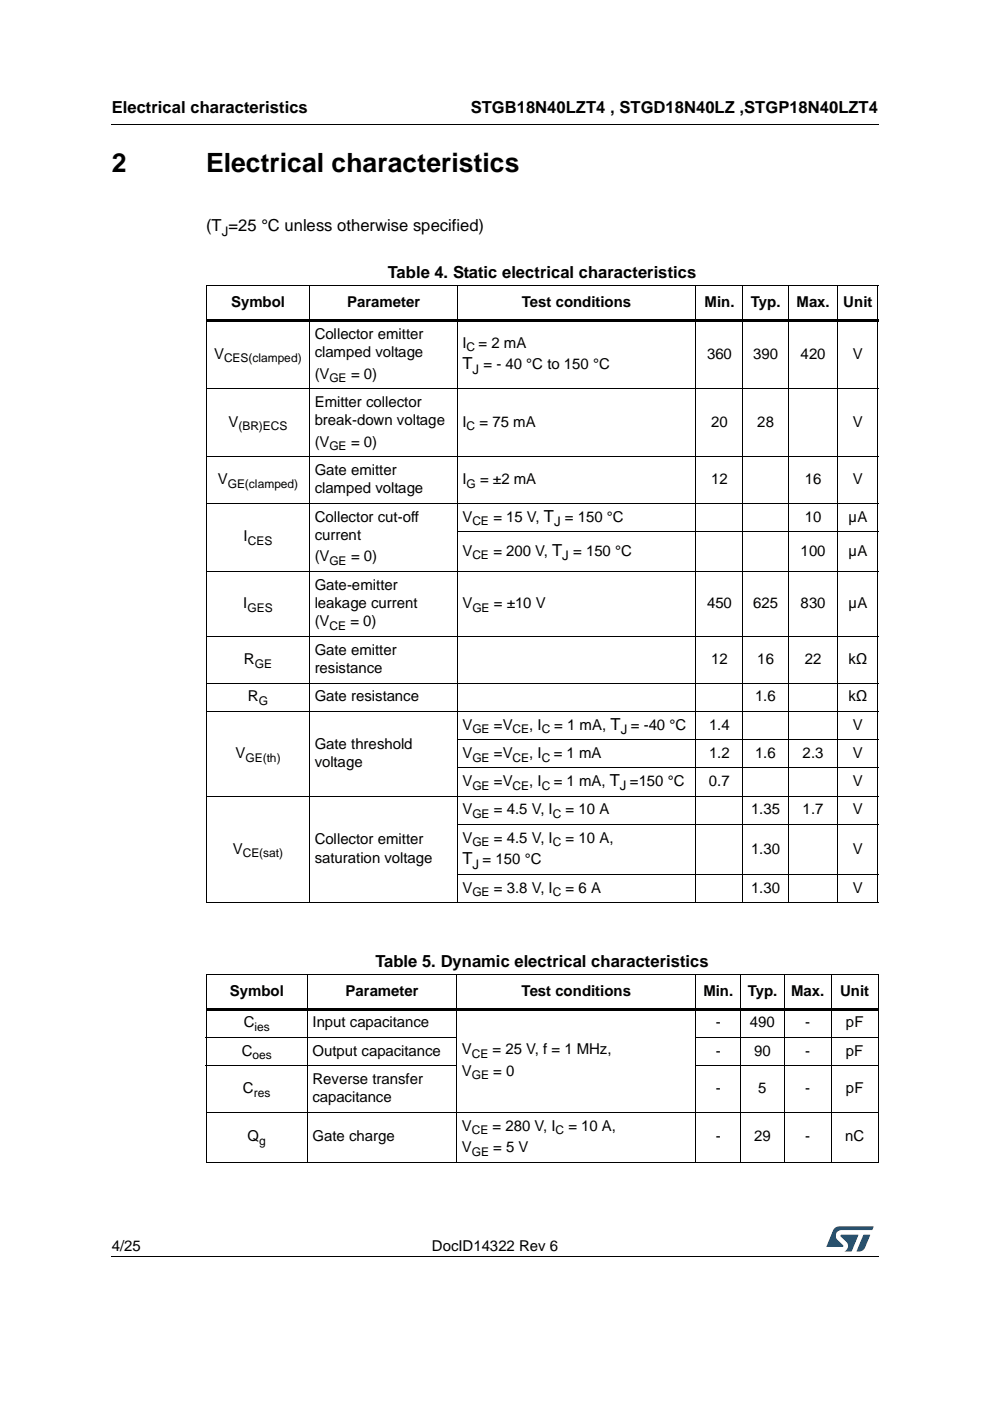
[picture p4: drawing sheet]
<svg xmlns="http://www.w3.org/2000/svg" width="210mm" height="297mm" viewBox="0 0 210 297" stroke-linecap="round" stroke-linejoin="round" font-family="sans-serif">
<defs><g id="words">
<g font-size="5.6">
<text x="23.7" y="36.4">2</text>
<text x="43.7" y="36.4">Electrical characteristics</text>
</g>
<g font-size="3.5">
<text x="23.7" y="23.9">Electrical characteristics</text>
<text x="99.8" y="23.9">STGB18N40LZT4 , STGD18N40LZ ,STGP18N40LZT4</text>
<text x="43.7" y="49.1">(T =25 °C unless otherwise specified)</text>
<text x="82.2" y="59">Table 4. Static electrical characteristics</text>
<text x="98" y="78.3">T</text>
<text x="98" y="183.3">T = 150 °C</text>
<text x="79.6" y="205">Table 5. Dynamic electrical characteristics</text>
</g>
<g font-size="3.2">
<text x="49" y="65.1">Symbol</text>
<text x="73.6" y="65.1">Parameter</text>
<text x="110.7" y="65.1">Test conditions</text>
<text x="149.4" y="65.1">Min.</text>
<text x="159.2" y="65.1">Typ.</text>
<text x="168.9" y="65.1">Max.</text>
<text x="178.8" y="65.1">Unit</text>
<text x="66.7" y="71.8">Collector emitter</text>
<text x="45.4" y="76">V</text>
<text x="66.7" y="75.6">clamped voltage</text>
<text x="98" y="73.7">I</text>
<text x="101.5" y="73.7">= 2 mA</text>
<text x="149.9" y="76">360</text>
<text x="159.7" y="76">390</text>
<text x="169.8" y="76">420</text>
<text x="180.8" y="76">V</text>
<text x="66.7" y="80.3">(V</text>
<text x="74.4" y="80.3">= 0)</text>
<text x="102.5" y="78.3">= - 40 °C to 150 °C</text>
<text x="66.7" y="86.2">Emitter collector</text>
<text x="48.4" y="90.5">V</text>
<text x="66.7" y="90.1">break-down voltage</text>
<text x="66.7" y="94.7">(V</text>
<text x="74.4" y="94.7">= 0)</text>
<text x="98" y="90.5">I</text>
<text x="101.7" y="90.5">= 75 mA</text>
<text x="150.8" y="90.5">20</text>
<text x="160.6" y="90.5">28</text>
<text x="180.8" y="90.5">V</text>
<text x="66.7" y="100.7">Gate emitter</text>
<text x="46.2" y="102.7">V</text>
<text x="66.7" y="104.6">clamped voltage</text>
<text x="98" y="102.7">I</text>
<text x="101.8" y="102.7">= ±2 mA</text>
<text x="150.8" y="102.7">12</text>
<text x="170.6" y="102.7">16</text>
<text x="180.8" y="102.7">V</text>
<text x="66.7" y="110.6">Collector cut-off</text>
<text x="98" y="110.6">V</text>
<text x="104.6" y="110.6">= 15 V, T</text>
<text x="119.8" y="110.6">= 150 °C</text>
<text x="170.6" y="110.6">10</text>
<text x="179.9" y="110.6">µA</text>
<text x="51.6" y="114.8">I</text>
<text x="66.7" y="114.5">current</text>
<text x="66.7" y="119">(V</text>
<text x="74.4" y="119">= 0)</text>
<text x="98" y="117.8">V</text>
<text x="104.6" y="117.8">= 200 V, T</text>
<text x="121.5" y="117.8">= 150 °C</text>
<text x="169.8" y="117.8">100</text>
<text x="179.9" y="117.8">µA</text>
<text x="66.7" y="125.1">Gate-emitter</text>
<text x="51.6" y="128.9">I</text>
<text x="66.7" y="128.9">leakage current</text>
<text x="98" y="128.9">V</text>
<text x="104.7" y="128.9">= ±10 V</text>
<text x="149.9" y="128.9">450</text>
<text x="159.7" y="128.9">625</text>
<text x="169.8" y="128.9">830</text>
<text x="179.9" y="128.9">µA</text>
<text x="66.7" y="132.8">(V</text>
<text x="74.3" y="132.8">= 0)</text>
<text x="51.7" y="140.8">R</text>
<text x="66.7" y="138.8">Gate emitter</text>
<text x="66.7" y="142.7">resistance</text>
<text x="150.8" y="140.8">12</text>
<text x="160.6" y="140.8">16</text>
<text x="170.6" y="140.8">22</text>
<text x="179.9" y="140.8">kΩ</text>
<text x="52.6" y="148.7">R</text>
<text x="66.7" y="148.7">Gate resistance</text>
<text x="160.1" y="148.7">1.6</text>
<text x="179.9" y="148.7">kΩ</text>
<text x="98" y="154.7">V</text>
<text x="104.7" y="154.7">=V</text>
<text x="112.2" y="154.7">, I</text>
<text x="117.5" y="154.7">= 1 mA, T = -40 °C</text>
<text x="150.3" y="154.7">1.4</text>
<text x="180.8" y="154.7">V</text>
<text x="49.9" y="160.7">V</text>
<text x="66.7" y="158.7">Gate threshold</text>
<text x="98" y="160.7">V</text>
<text x="104.7" y="160.7">=V</text>
<text x="112.2" y="160.7">, I</text>
<text x="117.4" y="160.7">= 1 mA</text>
<text x="150.3" y="160.7">1.2</text>
<text x="160.1" y="160.7">1.6</text>
<text x="170.2" y="160.7">2.3</text>
<text x="180.8" y="160.7">V</text>
<text x="66.7" y="162.6">voltage</text>
<text x="98" y="166.7">V</text>
<text x="104.7" y="166.7">=V</text>
<text x="112.2" y="166.7">, I</text>
<text x="117.4" y="166.7">= 1 mA, T =150 °C</text>
<text x="150.3" y="166.7">0.7</text>
<text x="180.8" y="166.7">V</text>
<text x="98" y="172.7">V</text>
<text x="104.7" y="172.7">= 4.5 V, I</text>
<text x="119.9" y="172.7">= 10 A</text>
<text x="159.3" y="172.7">1.35</text>
<text x="170.2" y="172.7">1.7</text>
<text x="180.8" y="172.7">V</text>
<text x="66.7" y="179">Collector emitter</text>
<text x="98" y="178.7">V</text>
<text x="104.7" y="178.7">= 4.5 V, I</text>
<text x="119.9" y="178.7">= 10 A,</text>
<text x="49.4" y="181">V</text>
<text x="66.7" y="182.9">saturation voltage</text>
<text x="159.3" y="181">1.30</text>
<text x="180.8" y="181">V</text>
<text x="98" y="189.3">V</text>
<text x="104.7" y="189.3">= 3.8 V, I</text>
<text x="119.9" y="189.3">= 6 A</text>
<text x="159.3" y="189.3">1.30</text>
<text x="180.8" y="189.3">V</text>
<text x="48.7" y="211.1">Symbol</text>
<text x="73.3" y="211.1">Parameter</text>
<text x="110.6" y="211.1">Test conditions</text>
<text x="149.1" y="211.1">Min.</text>
<text x="158.5" y="211.1">Typ.</text>
<text x="167.7" y="211.1">Max.</text>
<text x="178.1" y="211.1">Unit</text>
<text x="51.7" y="217.8">C</text>
<text x="66.3" y="217.8">Input capacitance</text>
<text x="151.8" y="217.8">-</text>
<text x="159" y="217.8">490</text>
<text x="170.7" y="217.8">-</text>
<text x="179.4" y="217.8">pF</text>
<text x="51.3" y="223.8">C</text>
<text x="66.3" y="223.8">Output capacitance</text>
<text x="97.9" y="223.5">V</text>
<text x="104.4" y="223.5">= 25 V, f = 1 MHz,</text>
<text x="151.8" y="223.8">-</text>
<text x="159.9" y="223.8">90</text>
<text x="170.7" y="223.8">-</text>
<text x="179.4" y="223.8">pF</text>
<text x="51.5" y="231.8">C</text>
<text x="66.3" y="229.8">Reverse transfer</text>
<text x="66.3" y="233.7">capacitance</text>
<text x="97.9" y="228">V</text>
<text x="104.6" y="228">= 0</text>
<text x="151.8" y="231.8">-</text>
<text x="160.8" y="231.8">5</text>
<text x="170.7" y="231.8">-</text>
<text x="179.4" y="231.8">pF</text>
<text x="97.9" y="239.7">V</text>
<text x="104.4" y="239.7">= 280 V, I</text>
<text x="120.5" y="239.7">= 10 A,</text>
<text x="52.5" y="242">Q</text>
<text x="66.3" y="242">Gate charge</text>
<text x="97.9" y="244.3">V</text>
<text x="104.6" y="244.3">= 5 V</text>
<text x="151.8" y="242">-</text>
<text x="159.9" y="242">29</text>
<text x="170.7" y="242">-</text>
<text x="179.2" y="242">nC</text>
<text x="23.7" y="265.1">4/25</text>
<text x="91.6" y="265.1">DocID14322 Rev 6</text>
</g>
<g font-size="2.8">
<text x="47" y="50">J</text>
<text x="100.2" y="79.2">J</text>
<text x="117.5" y="111.5">J</text>
<text x="119.2" y="118.7">J</text>
<text x="131.6" y="155.6">J</text>
<text x="131.4" y="167.6">J</text>
<text x="100.2" y="184.1">J</text>
</g>
<g font-size="2.5">
<text x="47.5" y="76.8">CES(clamped)</text>
<text x="98.9" y="74.5">C</text>
<text x="69.8" y="81">GE</text>
<text x="50.5" y="91.3">(BR)ECS</text>
<text x="69.8" y="95.5">GE</text>
<text x="98.9" y="91.3">C</text>
<text x="48.3" y="103.5">GE(clamped)</text>
<text x="98.9" y="103.5">G</text>
<text x="100.2" y="111.4">CE</text>
<text x="52.5" y="115.6">CES</text>
<text x="69.8" y="119.8">GE</text>
<text x="100.2" y="118.6">CE</text>
<text x="52.5" y="129.7">GES</text>
<text x="100.2" y="129.7">GE</text>
<text x="69.8" y="133.6">CE</text>
<text x="54" y="141.6">GE</text>
<text x="54.9" y="149.5">G</text>
<text x="100.2" y="155.5">GE</text>
<text x="108.7" y="155.5">CE</text>
<text x="114.9" y="155.5">C</text>
<text x="52" y="161.5">GE(th)</text>
<text x="100.2" y="161.5">GE</text>
<text x="108.7" y="161.5">CE</text>
<text x="114.9" y="161.5">C</text>
<text x="100.2" y="167.5">GE</text>
<text x="108.7" y="167.5">CE</text>
<text x="114.9" y="167.5">C</text>
<text x="100.2" y="173.5">GE</text>
<text x="117.2" y="173.5">C</text>
<text x="100.2" y="179.5">GE</text>
<text x="117.2" y="179.5">C</text>
<text x="51.5" y="181.8">CE(sat)</text>
<text x="100.2" y="190">GE</text>
<text x="117.2" y="190">C</text>
<text x="54" y="218.7">ies</text>
<text x="53.6" y="224.6">oes</text>
<text x="100" y="224.3">CE</text>
<text x="53.8" y="232.6">res</text>
<text x="100" y="228.9">GE</text>
<text x="54.9" y="242.8">g</text>
<text x="100" y="240.5">CE</text>
<text x="100" y="245.1">GE</text>
<text x="117.8" y="240.5">C</text>
</g>
</g></defs>
<path d="M23.6 26.2l.1 .2zM23.6 266.3l.1 .1z" fill="#000"/>
<path d="M23.7 26.3h162.6M23.7 266.4h162.6" fill="none" stroke="#000" stroke-width=".21"/>
<path d="M175.2 260h10v5.3h-10z" fill="#fff"/>
<g fill="#005189">
<path d="M176.9 260.5l1-.5 7.3 .1-.3 .7h-6.4a1.31 1.31 0 0 0-1.3 1.1 1.31 1.31 0 0 0 .8 1.4l.7 .7 .1 .3-3.6 .1z"/>
<path d="M183.1 261.8h1.4l-.6 1.6a2.16 2.16 0 0 1-1.3 1.9l-1-.1z"/>
<path d="M178.3 261.8l3.7 .1-1.4 3.3-1.5 .1a1.43 1.43 0 0 0 .6-1.7l-1.4-1.4z"/>
</g>
<g fill="none" stroke="#000" stroke-width=".21">
<path d="M43.7 60.5h142.5M43.8 60.6v7M43.8 68.2v14.1M65.7 60.4v131.1M97 60.4v131.1M147.5 60.4v131.1M157.5 60.4v131.1M167.1 60.4v131.1M177.7 60.4v131.1M186.1 60.6v7M186.1 68.2v14.1M43.7 82.4h142.5"/>
<path d="M43.7 96.8h142.5M43.8 82.5v68.2M186.1 82.5v24.1M43.7 106.7h142.5M96.9 112.7h89.3M186.1 106.8v14.3M43.7 121.2h142.5M43.7 134.9h142.5M186.1 121.2v29.5M43.7 144.8h142.5M43.7 150.8h142.5M43.8 150.9v40.4"/>
<path d="M96.9 156.8h89.3M186.1 150.9v40.4M43.7 168.8h142.5M96.9 162.8h89.3M96.9 174.8h89.3M43.7 191.4h142.5M96.9 185.4h89.3M43.6 206.5h142.7M43.6 220h53.3M43.7 206.6v39.7M65.2 206.5v40M96.9 206.5v40"/>
<path d="M147.4 220h38.9M147.5 206.5v40M157.1 206.5v40M166.2 206.5v40M176.2 206.5v40M186.2 206.6v39.7M43.6 225.9h53.3M43.6 235.8h142.7M147.4 225.9h38.9M43.6 246.4h142.7"/>
</g>
<path d="M43.7 67.6h142.5v.6h-142.5zM43.6 213.7h142.7v.5h-142.7z" fill="#000"/>
<use href="#words"/>
</svg>
